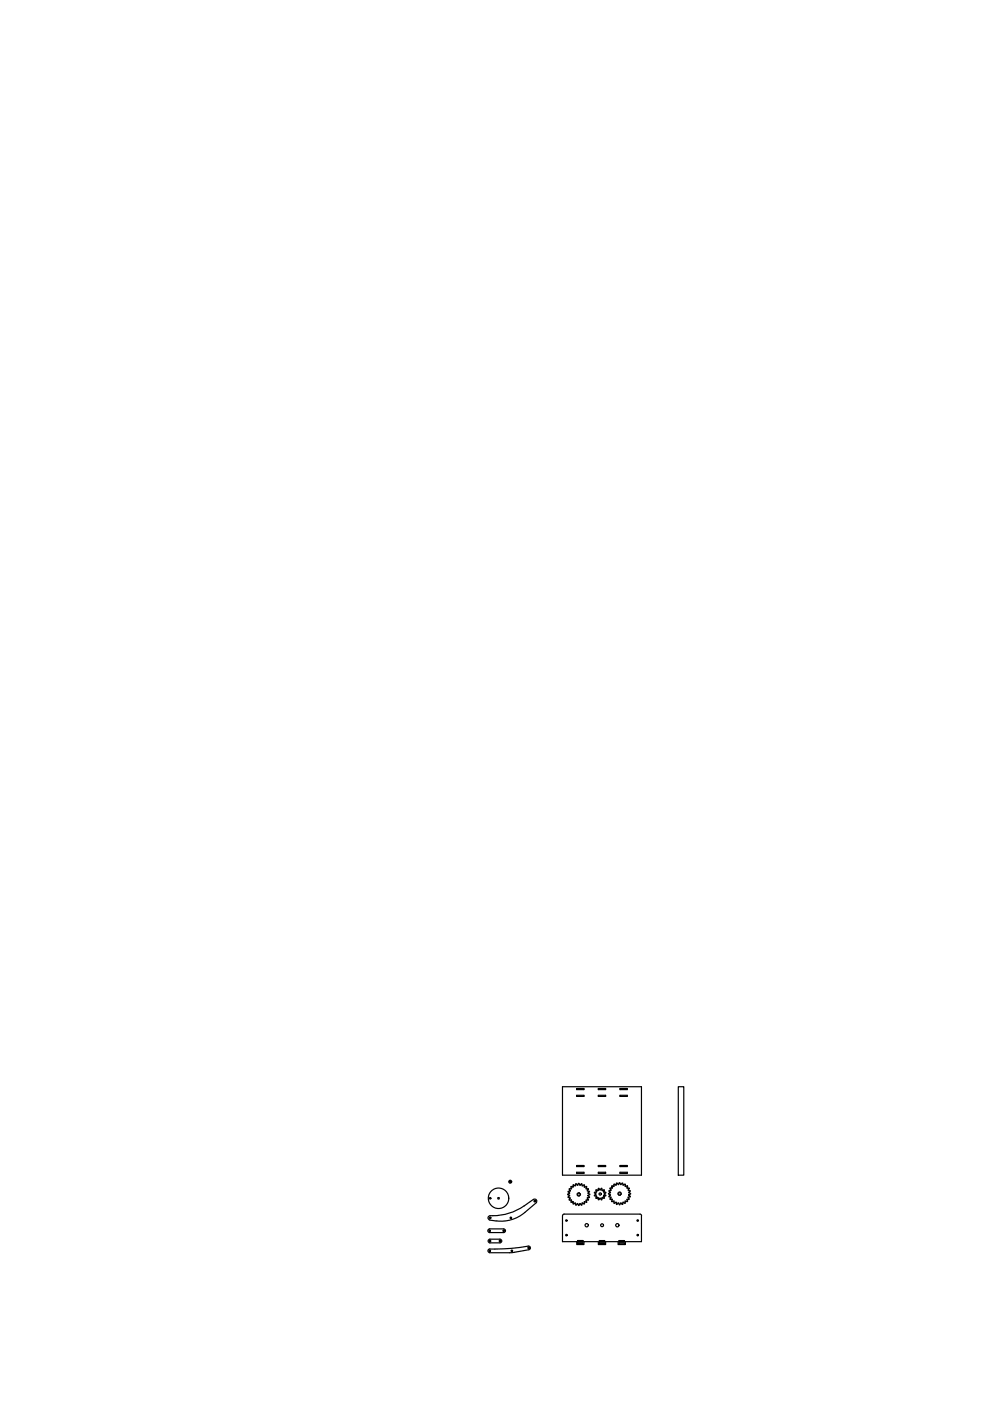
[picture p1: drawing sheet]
<svg xmlns="http://www.w3.org/2000/svg" width="210mm" height="297mm" viewBox="0 0 210 297" stroke-linecap="round" stroke-linejoin="round" font-family="sans-serif">
<!-- layer: 0 -->
<g fill="none" stroke="#000" stroke-width=".25">
<path d="M119.3 230.4h16.7v18.8h-16.7zM122.3 230.8h1.5v.2h-1.5zM122.3 232.2h1.5v.3h-1.5zM126.9 230.8h1.5v.2h-1.5zM126.9 232.2h1.5v.3h-1.5zM131.5 230.8h1.5v.2h-1.5zM131.5 232.2h1.5v.3h-1.5zM143.8 230.4h1.2v18.8h-1.2zM103.9 257.8a.46 .46 0 0 0-.4 .4 .46 .46 0 0 0 .4 .5l1.3 .2M105.8 254v.2M105.8 254l-.2-.1v.3h.2M111.1 255.7a11.7 11.7 0 0 1-7.2 2.1"/>
<path d="M113.1 254.3l-2 1.4M113.1 254.3a.46 .46 0 0 1 .6 .1 .46 .46 0 0 1 0 .6M113.7 255a12.8 12.8 0 0 1-5.3 3.6 7.7 7.7 0 0 1-3.2 .2M119.6 257.4l16.3 .1 .1 .3v5.5h-3.4v.6h-1.6v-.6h-2.6v.6h-1.5v-.6h-3.1v.6h-1.5v-.6h-3v-5.6l.3-.3M121 251.6l.5 .1 .1-.5 .4 .2 .1-.4 .4 .3 .1-.4 .4 .4 .4-.3 .1 .4 .4-.2v.5l.4-.2v.6h.5l-.3 .4 .5 .1-.4 .4 .5 .2-.5 .3 .4 .4-.5 .1 .3 .4h-.5l.1 .5-.5-.1v.5l-.5-.3v.5h-.1l-.4-.3-.1 .4-.3-.4-.3 .3h-.2l-.1-.5-.4 .3v-.6l-.5 .2 .2-.5-.5 .1v-.2l.2-.3-.5-.2 .4-.3-.4-.2 .4-.3-.4-.3 .1-.1 .4-.1-.2-.5h.5zM122.3 248.5h1.5v.3h-1.5zM122.3 247.1h1.5v.2h-1.5zM122.6 253.6l-.2-.5 .3-.2 .4 .3-.2 .4M122.6 253.6h.3M126.3 252.3h.2l.3 .2 .1-.1v-.4l.2 .1a.19 .19 0 0 0 .2 .2 .19 .19 0 0 0 .1-.3h.2v.3a.16 .16 0 0 0 .2 .2 .16 .16 0 0 0 .1-.2h.3l-.2 .5h.3a.2 .2 0 0 1 .1 .2 .2 .2 0 0 1-.3 .1l.4 .4h-.5l-.1 .2 .3 .3h-.3a.19 .19 0 0 0-.3-.1 .2 .2 0 0 0 0 .4l-.1 .1-.2-.3-.1-.1-.2 .4h-.1l-.1-.5-.5 .1 .2-.3a.19 .19 0 0 0-.1-.2 .19 .19 0 0 0-.3 .1l-.1-.2 .2-.1a.17 .17 0 0 0 .2-.2 .17 .17 0 0 0-.3-.1l-.1-.2h.2a.17 .17 0 0 0 .2 0 .17 .17 0 0 0 0-.3zM126.9 248.5h1.5v.3h-1.5zM126.9 247.1h1.5v.2h-1.5z"/>
<path d="M129.7 251.5l.1-.1 .4 .2v-.6l.4 .3 .1-.5 .4 .4 .2-.5 .3 .5 .4-.4 .1 .5 .4-.3 .1 .6 .4-.2 .1 .1-.2 .4h.5l-.2 .5 .5 .1-.4 .4 .4 .1-.4 .3 .3 .5-.5 .1 .3 .4h-.5l.2 .4-.5-.1v.5l-.1 .1-.4-.3-.2 .5-.3-.4-.2 .4-.3-.4-.3 .4-.1-.1-.1-.4-.4 .2v-.5l-.5 .2 .1-.5-.5-.1 .3-.4-.5-.1 .3-.4-.4-.1 .4-.4-.3-.3v-.1l.5-.1-.2-.4h.4zM131 253.2l.4 .2 .3-.2M131 252.9l.4-.2 .3 .2M131.1 252.9v.3M131.5 248.5h1.5v.3h-1.5zM131.5 247.1h1.5v.2h-1.5zM131.7 252.9v.3M103.5 262.9l.4-.2h2.1a.39 .39 0 0 1 .4 .4 .39 .39 0 0 1-.4 .4h-2.1a.39 .39 0 0 1-.4-.6zM103.8 260.5h3M103.8 261.3h3M103.8 260.5a.39 .39 0 0 0-.4 .4 .39 .39 0 0 0 .4 .4M106.8 260.5a.39 .39 0 0 1 .4 .4 .39 .39 0 0 1-.4 .4"/>
<path d="M109 265.5l-5.2 .1M112 264.2a.39 .39 0 0 1 .5 .3 .39 .39 0 0 1-.4 .5l-3.1 .5M112 264.2a50 50 0 0 1-8.4 .7 .39 .39 0 0 0-.1 .4 .39 .39 0 0 0 .3 .3M122.5 263h1.1v.3h-1.1zM122.5 263.5h1.1v.2h-1.1zM122.5 263h1.1M122.5 263.7h1.1M127 263h1.2v.3h-1.2zM127 263.5h1.2v.2h-1.2zM131.2 263.5h1.2v.2h-1.2zM131.2 263h1.2v.3h-1.2z"/>
<circle cx="103.9" cy="258.2" r=".16"/>
<circle cx="103.9" cy="254.1" r=".16"/>
<circle cx="105.7" cy="254.1" r="2.17"/>
<circle cx="108.2" cy="250.5" r=".31"/>
<circle cx="108.2" cy="250.5" r=".16"/>
<circle cx="108.3" cy="258.2" r=".16"/>
<circle cx="113.4" cy="254.7" r=".16"/>
<circle cx="120.1" cy="258.8" r=".16"/>
<circle cx="124.4" cy="259.8" r=".35"/>
<circle cx="127.3" cy="253.1" r=".24"/>
<circle cx="127.7" cy="259.8" r=".31"/>
<circle cx="130.9" cy="259.8" r=".35"/>
<circle cx="135.2" cy="258.8" r=".16"/>
<circle cx="103.8" cy="260.9" r=".16"/>
<circle cx="103.8" cy="265.2" r=".16"/>
<circle cx="103.9" cy="263.1" r=".16"/>
<circle cx="106" cy="263.1" r=".16"/>
<circle cx="106.8" cy="260.9" r=".16"/>
<circle cx="108.5" cy="265.2" r=".16"/>
<circle cx="112.1" cy="264.6" r=".16"/>
<circle cx="120.1" cy="261.9" r=".16"/>
<circle cx="135.2" cy="261.9" r=".16"/>
</g>
</svg>
